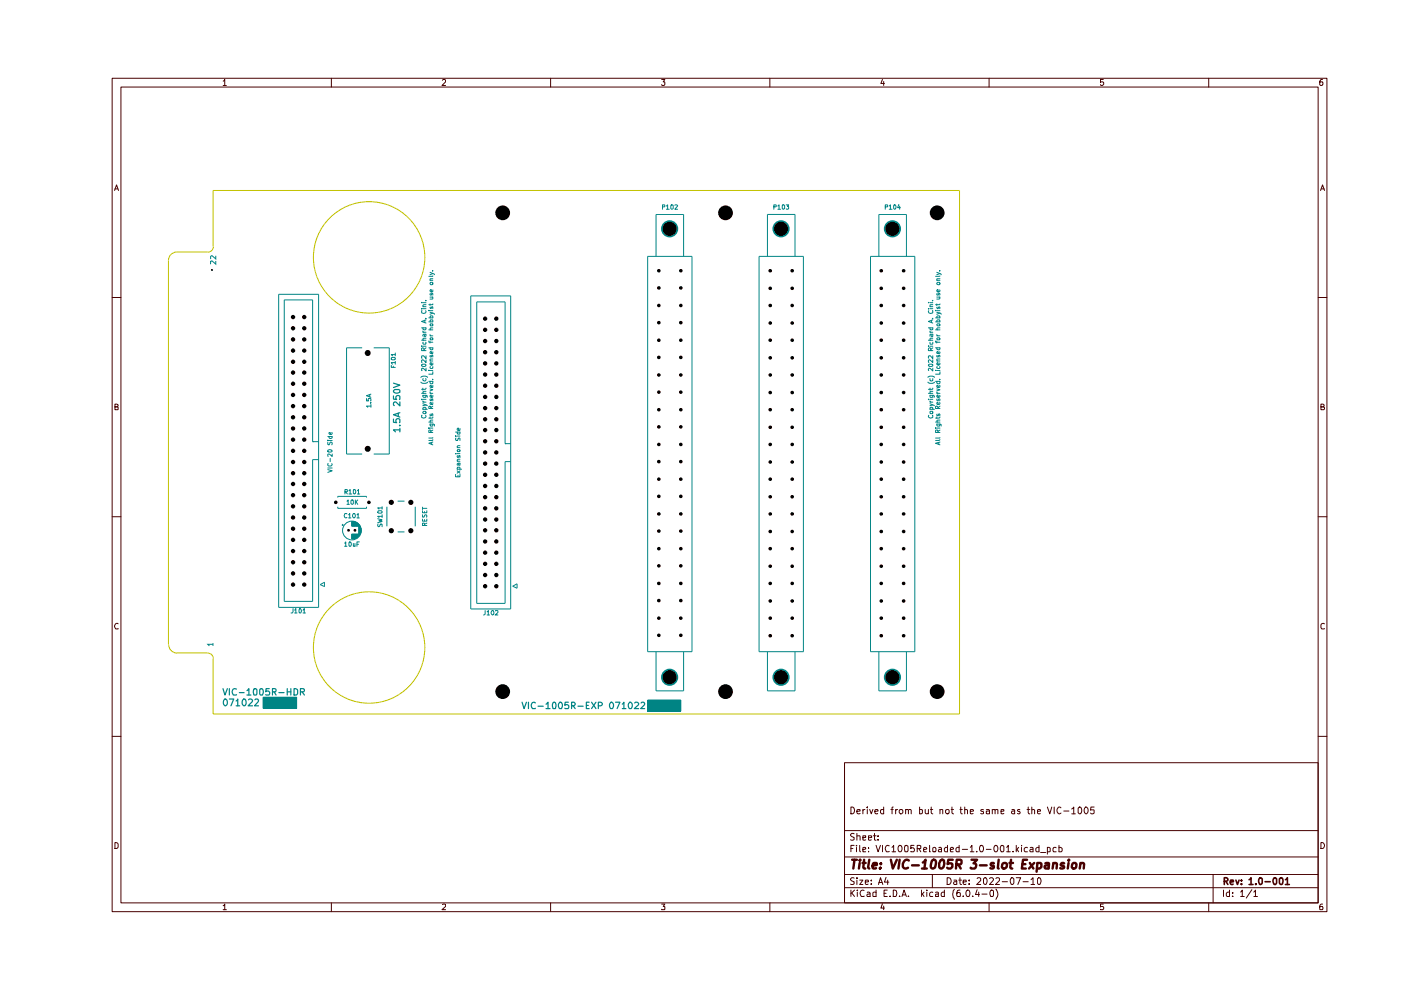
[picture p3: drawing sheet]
<svg xmlns="http://www.w3.org/2000/svg" width="297mm" height="210mm" viewBox="0 0 297 210" stroke-linecap="round" stroke-linejoin="round" font-family="sans-serif">
<g fill="none" stroke="#480000" stroke-width=".21">
<path d="M23.8 16.6h257.5v176.7h-257.5zM25.6 18.5h253.9v172.9h-253.9zM47.3 17.2l.4-.4v1.3M47.3 18.1h.7M70.3 16.6v1.9M93.8 17l.2-.2h.3l.2 .2v.4l-.8 .7h.8M116.7 16.6v1.9M140.3 16.8h.7l-.4 .6h.4v.5l-.2 .2h-.4l-.1-.2M163.2 16.6v1.9M187.1 16.8l-.3 .9h.7M187.4 17.3v.8M209.7 16.6v1.9"/>
<path d="M233.9 16.8h-.6v.6h.5l.2 .1v.4l-.2 .2-.5-.2M256.3 16.6v1.9M280.4 16.8l-.4 .1-.2 .3v.7l.2 .2 .4-.1v-.6h-.5l-.1 .1M24.3 40.4l.4-1.2 .4 1.2M24.4 40h.6M280 40.4l.4-1.2 .4 1.2M280.1 40h.6M23.8 63.1h1.8M279.5 63.1h1.8M24.4 86.3h.4l.2-.3v-.2l-.6-.1v1.2h.6v-.5l-.2-.1M280.1 86.3l.6-.1v-.4l-.6-.1v1.2h.6l.1-.5-.3-.1M23.8 109.6h1.8"/>
<path d="M279.5 109.6h1.8M25 132.2h-.1a.66 .66 0 0 0-.6 .4 .66 .66 0 0 0 .2 .7h.5M280.8 132.2h-.3l-.4 .3v.6l.1 .2h.6M23.8 156.1h1.8M279.5 156.1h1.8M24.4 178.6a.52 .52 0 0 1 .6 .4v.6a.52 .52 0 0 1-.6 .3zM179.1 161.7h100.4v29.7h-100.4zM179.1 176.1h100.4M180.4 171.1a.72 .72 0 0 1 .8 .7 .72 .72 0 0 1-.8 .8zM180.4 179.9h.4M181.1 179.2h-.7v1.4M181.1 176.8l-.5-.1-.3 .3 .3 .4 .5 .1v.5l-.3 .1h-.5"/>
<path d="M181.6 179.2v.1M181.6 179.7v.9M181.7 177.3l.6-.1 .1 .9M181.7 172h.7v-.3l-.5-.1-.2 .2 .1 .7h.6M181.7 176.7v1.4M182.3 179.2v1.2l.1 .2M183 177.6l.5-.1v-.3h-.5v.9h.5M183 171.6v1M183.4 171.6l-.4 .3M183.9 171.1v.2M183.9 171.6v1M184.1 179.7v.2"/>
<path d="M184.1 177.6l.7-.1-.1-.3h-.6v.9h.6M184.4 171.6l.3 1 .4-1M185.2 177.2h.5M185.4 176.7v1.4h.3M185.5 172h.7l-.2-.4-.5 .2v.5l.2 .3 .4-.1M185.7 179.2l.5 1.4 .5-1.4M186.2 178v.1M186.2 177.2v.2M187.1 179.2v1.4M187.4 171.7l-.5-.1-.2 .3v.4l.2 .3 .5-.1M187.4 171.1v1.5M188.5 179.3a.61 .61 0 0 0-.7 .2 .61 .61 0 0 0 0 .8l.1 .3 .6-.1"/>
<path d="M188.9 171.6h.5M189.1 179.7l.4-.5v1.4M189.4 171.1l-.3 .1v1.4M189.9 171.6v1M190.3 171.6l-.4 .3M190.6 179.3l.1-.1a.74 .74 0 0 1 .6 .6 .74 .74 0 0 1-.3 .8h-.3l-.3-.5zM190.7 171.7h.6l.1 .6-.2 .3h-.3l-.2-.3zM191.8 179.3l.4-.1 .3 .3v.8l-.2 .3-.5-.1zM192 171.7l.4-.1 .2 .2v.8M192 171.6v1M192.6 171.8l.2-.2 .4 .2v.8M193.8 179.2h-.7v.7l.2-.2h.3l.3 .3-.2 .6-.6-.1"/>
<path d="M194.5 179.9h.6l.1-.6-.7-.1v1.4M194.8 179.9l.4 .7M195 171.7h.6v.7l-.3 .2-.3-.1M195 171.1v1.5M196.2 171.6v.7a.37 .37 0 0 0 .3 .3 .37 .37 0 0 0 .3-.2M196.8 171.6v1M197.1 179.2v1.4h.2M197.3 171.6h.5M197.4 171.1v1.2l.4 .3M197.8 179.8l.2-.1h.4v.9l-.6-.1zM199 179.7h.5l.1 .2v.7h-.6v-.4l.6-.2M199.3 171.7h.6v.9"/>
<path d="M199.3 171.6v1M200.6 171.7a.36 .36 0 0 1 .6 .2v.6a.45 .45 0 0 1-.7-.2zM200.9 179.2v1.4h-.5l-.2-.7 .3-.2h.4M201.7 171.6h.5M201.8 171.1v1.2l.4 .3M203.4 179.2v1.4h-.6l-.1-.7 .2-.2h.5M203.5 171.6h.5M203.7 171.1v1.2l.3 .3M204.5 171.7l.4-.1 .2 .2v.8M204.5 171.1v1.5M205.7 179.7l.4-.5v1.4M205.7 172h.7l-.1-.3h-.6v.8h.6"/>
<path d="M207.8 179.3l.2-.1a.74 .74 0 0 1 .6 .6 .74 .74 0 0 1-.3 .8h-.4l-.1-.3-.1-.6zM208.5 171.7l-.3-.1-.3 .2 .6 .3v.4h-.6M209.1 171.7l.4-.1 .3 .2v.8M209.8 172h-.7v.5h.7M210.4 171.7h.6v.9M210.4 171.6v1M210.9 179.3l.2-.1a.74 .74 0 0 1 .5 .6 .74 .74 0 0 1-.3 .8h-.3l-.2-.3-.1-.6zM211 171.8l.2-.2 .4 .1v.9M212.2 179.3l.3-.1 .3 .3v.8l-.1 .3h-.5l-.1-.5zM212.2 172h.6v-.3h-.6v.8h.6M213.4 179.7l.4-.5v1.4M214.5 171.7l.5-.1 .1 .2v.8"/>
<path d="M215.1 172h-.4l-.3 .2 .3 .4 .4-.1M215.5 179.2v1.4M216 179.7l-.5 .6M216.2 171.7l-.3-.1-.2 .2 .2 .2 .3 .1v.4h-.5M216.6 179.2v.1M216.6 179.7v.9M217.7 171.6h.6M217.8 179.7a.45 .45 0 0 0-.6 .2v.6l.6 .1M218 171.1v1.2l.3 .3M218.4 179.7h.6v.9h-.6v-.4l.6-.2M218.8 171.7l.4-.1 .2 .2v.8M218.8 171.1v1.5"/>
<path d="M219.9 172h.7l-.1-.4-.6 .2v.5l.3 .3 .3-.1M220.3 179.2v1.4l-.6-.1-.1-.6a.45 .45 0 0 1 .7-.2M222.1 179.7h.3l.3 .1v.7l-.6 .1M222.1 171.1l.5 1.5 .4-1.5M222.1 179.7v1.4M223.5 171.1v1.5M223.9 179.7h-.4l-.2 .2v.7h.6M224.5 179.2v1.4l.6-.1 .1-.6a.45 .45 0 0 0-.7-.2M224.9 171.3a.55 .55 0 0 0-.7 0 .55 .55 0 0 0-.1 .7l.2 .3a.37 .37 0 0 0 .3 .3 .37 .37 0 0 0 .3-.2M225.5 172h1.1M227.2 171.5l.5-.4v1.5M227.2 172.6h.8"/>
<path d="M228.8 171.1a.78 .78 0 0 1 .6 .6 .78 .78 0 0 1-.2 .8l-.4 .1-.2-.3v-.9zM229.9 171.4l.3-.3a.76 .76 0 0 1 .5 .7 .76 .76 0 0 1-.5 .8 .99 .99 0 0 1-.3-1.2zM232 171.1h-.7l-.1 .7 .7-.1 .1 .7-.3 .2h-.3l-.2-.2M280.1 178.6a.65 .65 0 0 1 .7 .7 .65 .65 0 0 1-.7 .6zM47.3 192l.4-.3v1.2M47.3 192.9h.7M70.3 191.4v1.9M93.8 191.8h.7v.4l-.8 .7h.8M116.7 191.4v1.9M140.3 191.7h.7l-.4 .5 .4 .1v.5h-.7M163.2 191.4v1.9M179.1 188.2h100.4"/>
<path d="M179.1 185.4h100.4M179.1 181.7h100.4M180.4 188.7v1.4M180.6 189.3l.6 .8M181.1 186.2l-.5-.1-.3 .3 .3 .4 .5 .1v.5l-.3 .1h-.5M181.2 188.7l-.8 .8M181.7 186.1v.2M181.7 186.6v.9M181.8 188.7v.1M181.8 189.1v1M182.3 186.6h.7l-.7 .9h.7M183 180.2l.5-.2v-.3h-.5v.9h.5"/>
<path d="M183.2 188.8a.62 .62 0 0 0-.7 .2 .62 .62 0 0 0-.1 .7l.2 .4 .6-.1M183.5 187l.6-.1v-.3h-.6v.2v.7h.6M183.9 189.2l.3-.1 .3 .3v.7h-.6l-.1-.4 .7-.2M184.1 180.5v.1M184.7 187.4v.1M184.7 186.6v.2M185.7 188.7v1.4h-.5l-.1-.8 .2-.2 .4 .1M186.3 187.5l.4-1.4 .5 1.4M186.3 187.1h.7M187.1 191.6l-.3 .9h.7M187.4 192.1v.8M187.4 189.4h.5"/>
<path d="M187.9 186l-.4 1h1M188.1 188.7h-.7v1.4h.7M188.2 186.6v.9M188.7 190v.1M189.1 180.6h.8M189.4 188.7l.7 .2v.6l-.2 .6h-.5zM190.7 190v.1M191.2 190.1l.5-1.4 .5 1.4M191.3 189.7h.7M192.6 190v.1M195.4 188.7v1.4M195.6 189.6l.3 .5"/>
<path d="M195.8 180.2l.7-.2-.1-.3h-.4l-.2 .2 .1 .7h.5M195.9 189.1l-.5 .6M196.5 188.7v.1M196.5 189.1v1M197.7 185.4v2.8M197.8 189.2l-.4-.1-.3 .4 .2 .6h.5M198.4 189.2h.6v.9h-.6v-.4l.6-.2M200.2 188.7v1.4h-.5l-.2-.3 .1-.5 .3-.2 .3 .1M200.8 186.1a.73 .73 0 0 1 .9 .7 .73 .73 0 0 1-.9 .7zM201.5 180.2l.7-.2-.2-.3h-.4l-.1 .7 .1 .2h.5M202.3 186.6h.5v.9M202.3 188.6a1.8 1.8 0 0 0 0 2.1"/>
<path d="M202.8 186.9h-.5l-.1 .3 .1 .3h.5M203.3 186.6h.6M203.5 186.1v1.2l.4 .2M203.5 188.7l-.4 .1a1.18 1.18 0 0 0-.2 1.3h.6l.1-.7-.5-.2-.3 .3M204 180.1h1.1M204.2 187l.7-.1-.1-.3h-.5l-.1 .2 .1 .7h.5M204.2 190v.1M205 188.8l.1-.1a.84 .84 0 0 1 .4 1.4h-.5l-.1-.3-.1-.6zM205.5 187.4v.1M205.5 186.6v.2M205.7 180.6h.8M206.2 190v.1"/>
<path d="M207.1 180.5v.1M207.2 186.3l.1-.2 .5 .1 .1 .5-.8 .8h.8M207.2 188.6l-.4 1.1h.9M207.5 189.1v1M208.2 189.6h1.1M208.5 186.4l.4-.3a.8 .8 0 0 1 .4 .7 .8 .8 0 0 1-.4 .7l-.4-.3zM209.1 180.1h1M209.7 191.4v1.9M209.8 186.3l.6-.2 .2 .3v.3l-.8 .8h.8M210 188.8l.4-.1 .2 .3v.8l-.1 .3h-.5v-.3l-.1-.6zM211.1 186.3l.2-.2 .5 .1 .1 .5-.8 .8h.8M211.1 188.6a1.52 1.52 0 0 1 0 2.1"/>
<path d="M212.5 186.9h1.1M213.4 180.6h.8M214.4 186.2l.3-.1 .3 .3v.8l-.3 .3a.84 .84 0 0 1-.3-1.3zM214.8 180.5v.1M215.5 186.1h.9l-.6 1.4M215.6 180.1l.4 .5M216.9 186.9h1.1M218.6 186.5l.4-.4v1.4M218.6 187.5h.8M220.2 186.1a.75 .75 0 0 1 .5 .7 .75 .75 0 0 1-.5 .7l-.3-.3v-.8zM220.6 180.8h1.1M233.9 191.7h-.6v.6l.5-.1 .2 .2v.3l-.2 .2-.5-.1"/>
<path d="M256.3 191.4v1.9M257.2 185.4v6M259.4 188.7v1.4M260.7 188.7v1.4h-.5l-.2-.3 .1-.5 .2-.2 .4 .1M261.4 190v.1M261.4 189.2v.2M263 189.1l.4-.4v1.4M263 190.1h.8M265.4 188.6l-1.2 1.8M265.8 189.1l.4-.4v1.4M265.8 190.1h.8M280.4 191.7l-.4 .1-.2 .2v.8l.6 .1v-.7h-.5l-.1 .2"/>
</g>
<g fill="none" stroke="#480000" stroke-width=".34">
<path d="M259.6 186.9h.5l.2-.3v-.2l-.2-.3h-.5v1.4M259.9 186.9l.4 .6M260.8 187l.7-.1-.1-.3h-.5l-.1 .2 .1 .7h.5M262 186.6l.4 .9 .3-.9M263.2 187.4v.1M263.2 186.6v.2M264.8 186.5l.4-.4v1.4M264.8 187.5h.9M266.3 187.4v.1M267 186.2l.3-.1 .3 .3v.8l-.3 .3a.9 .9 0 0 1-.3-1.3zM268.2 186.9h1.1M270.1 186.2l.3-.1 .3 .3v.8l-.3 .3a.84 .84 0 0 1-.3-1.3z"/>
<path d="M271.4 186.2l.2-.1a.8 .8 0 0 1 .4 .7 .8 .8 0 0 1-.4 .7l-.3-.3v-.8zM272.5 186.5l.5-.4v1.4M272.5 187.5h.9"/>
</g>
<g fill="none" stroke="#480000" stroke-width=".51">
<path d="M180.7 182.3h1M181.2 182.3l-.3 1.8M182.3 183l-.2 1.1M182.4 182.3l-.1 .2 .1-.1v-.1l-.1 .2M182.9 183h.6M183.2 182.3l-.2 1.6 .5 .2M184.3 182.3l-.2 1.6 .2 .2M185 183.6l.9-.2v-.4h-.6l-.2 .2v.9h.6M186.7 184l-.1 .1h-.1l.2-.1-.1 .1M186.8 183v.2M188.9 182.3l.4 1.8 .8-1.8M190.7 182.3l-.2 1.8"/>
<path d="M192.7 182.5l-.1-.1a.68 .68 0 0 0-.9 .2l-.3 .5 .1 .8a.7 .7 0 0 0 1 .1M193.4 183.5h1.4M195.5 184.1h1M195.7 182.9l.5-.6-.2 1.8M197.6 182.5l.5-.2a1.19 1.19 0 0 1-.2 1.8h-.4a1.61 1.61 0 0 1 .1-1.6zM199.4 182.5l.5-.2a1.12 1.12 0 0 1-.4 1.8l-.3-.1a1.61 1.61 0 0 1 .2-1.5zM202 182.3h-.9l-.2 .9 .3-.2 .6 .1 .1 .7a.72 .72 0 0 1-1 .3l-.1-.1M202.8 183.3l.9-.1 .2-.2v-.5l-.3-.2h-.8l-.1 1.8M203.2 183.3l.5 .8M206 182.3h1.2l-.8 .7 .4 .1 .2 .3-.2 .6-.2 .1h-.6l-.2-.1M207.8 183.5h1.4M210.7 183h-.4l-.3 .2 .2 .4h.5l-.1 .5h-.6"/>
<path d="M211.7 182.3l-.1 1.6 .1 .2M212.6 183.1l.3-.1 .5 .1v.7l-.2 .3h-.4l-.3-.1zM214 183h.8M214.4 182.3l-.2 1.6 .4 .2M216.7 183.2h.7M217.7 182.3h-.8l-.3 1.8h.9M218.3 183l.8 1.1M219.3 183l-1.1 1.1M219.9 183h.8l.1 .8a.65 .65 0 0 1-.9 .3M219.9 183l-.1 1.8M221.6 183h.8l-.1 1.1M222.4 183.4l-.8 .2a.36 .36 0 0 0 .1 .5h.6"/>
<path d="M223.3 183.1l.3-.1h.4v1.1M223.3 183l-.1 1.1M225.6 183h-.4l-.3 .3 .2 .3h.4l.1 .3a.6 .6 0 0 1-.8 .2M226.6 183l-.2 1.1M226.6 182.3v.2l.1-.1-.1-.1v.2M227.4 183.1l.3-.1h.3l.2 .1v.7l-.2 .3h-.4l-.3-.1zM229.1 183.1l.2-.1h.5v1.1M229.1 183l-.2 1.1"/>
</g>
<g fill="none" stroke="#c2c200" stroke-width=".21">
<path d="M44 53.4h-6.5a1.77 1.77 0 0 0-1.8 1.8v81.5M44 53.5a1.18 1.18 0 0 0 1.2-1.2v-11.9h158.2v111h-158.2v-11.8M35.8 136.7a1.77 1.77 0 0 0 1.7 1.8M37.5 138.4h6.5M44.1 138.5a1.18 1.18 0 0 1 1.1 1.2"/>
<circle cx="78.3" cy="54.6" r="11.8"/>
<circle cx="78.3" cy="137.3" r="11.8"/>
</g>
<path d="M160.9 54.4v83.8M137.3 138.2v-83.8h9.4v83.8" fill="none" stroke="#008484" stroke-width=".21"/>
<circle cx="165.6" cy="143.6" r="1.82" fill="#008484"/>
<path d="M162.7 138.2v8.3h5.9v-8.3" fill="none" stroke="#008484" stroke-width=".21"/>
<circle cx="189.2" cy="48.5" r="1.82" fill="#008484"/>
<path d="M184.6 54.4h9.4M186.3 45.5h5.9v8.9M187.7 43.9h.4l.1-.4-.5-.1v1M188.5 43.7l.3-.3v1M188.5 44.4h.6M189.6 43.4a.47 .47 0 0 1 .4 .5 .47 .47 0 0 1-.4 .5l-.1-.2zM190.6 43.3l-.3 .7h.6M190.7 43.7v.7" fill="none" stroke="#008484" stroke-width=".21"/>
<circle cx="189.2" cy="143.6" r="1.82" fill="#008484"/>
<path d="M186.3 45.5v8.9M184.6 138.2h9.4M186.3 138.2v8.3h5.9v-8.3" fill="none" stroke="#008484" stroke-width=".21"/>
<circle cx="165.6" cy="48.5" r="1.82" fill="#008484"/>
<g fill="none" stroke="#008484" stroke-width=".21">
<path d="M160.9 54.4h9.4v83.8h-9.4M162.7 54.4v-8.9h5.9v8.9M164.1 43.9h.4l.1-.4-.5-.1v1M164.9 43.7l.3-.3v1M164.9 44.4h.6M165.9 43.4l.5 .2v.6l-.3 .2-.3-.2zM166.7 43.4h.5l-.3 .4 .3 .1v.4h-.5M184.6 54.4v83.8M194 54.4v83.8M198.6 57.7l.9 .4v.2M198.6 59.4h.7M199.2 57.4h.1"/>
<path d="M199.3 59.1h-.6l-.1 .3h.2M199.3 58.5l-.9 .1M199.3 58l-.7 .3M196.8 77.4l.2-.2 .8 .1a.47 .47 0 0 1-.5 .4 .47 .47 0 0 1-.5-.3zM196.8 73.4h.1M196.8 69.5h1v.3h-.6v-.3M196.8 65.4h.1M196.8 64.2h.1M196.8 72.1h1M196.9 65.9l-.1 .1a.56 .56 0 0 0 1 .3l-.1-.4M197.2 72.6l.1 .4h.4l.1-.4M197.2 70.2l.1 .2"/>
<path d="M197.2 73.4h.6M197.2 70.4h.6M197.2 65.4h.6M197.2 65h.6M197.2 64.2h.6M197.3 74.3v-.5l-.3-.1-.2 .6h1M197.3 70.9l.1 .4h.4v-.4h-.5l-.1 .4M197.5 67.9v.5M197.7 67.6h.1M197.7 63.8h.1M197.8 78.1v.6l-.7-.6-.3 .1 .1 .4M197.8 76.3v.6l-.7-.6-.3 .2 .1 .4"/>
<path d="M197.8 75.4v.6l-.5-.6h-.4v.5M197.8 71.7h-.5v.4M197.8 67.8l-1 .4 1 .3M197.8 64.6h-.5v.4M197.8 73.7l-.5 .4M198.4 78.6h.1M198.4 72.3v.3h.9M198.4 65.9h.1M198.4 73.7h.9M198.4 69.9h.9M198.4 68.2h.9M198.4 67.4h.9"/>
<path d="M198.6 71.8l.2-.2h.4l.1 .3-.1 .2h-.4zM198.6 71l.3 .2M198.6 68.8l.2-.1h.4l.1 .2-.1 .2h-.4zM198.6 66.2l.7 .2 .2 .2M198.6 60l.2-.1h.4l.1 .3-.4 .2zM198.6 64.4v.4M198.6 72.3v.4M198.6 78.6h.7M198.6 76.5h.7M198.6 71.2h.7M198.6 65.9h.7M198.6 63h.7"/>
<path d="M198.7 77.7l-.1 .3 .3 .1 .4-.1-.1-.3M198.7 75.4l-.1 .2 .4 .1 .1-.4 .2 .1-.1 .3M198.7 73.7l-.1 .3 .3 .2 .4-.2-.1-.3M198.7 68.2l-.1-.2 .2-.2h.4v.4M198.7 67.4l-.1-.3 .2-.1h.4v.4M198.7 65.1l-.1 .2 .3 .1 .2-.4 .2 .2-.1 .2M198.7 62.2v.4h.3v-.4l.3 .1-.1 .3M199.2 77l.1 .2-.2 .2h-.3l-.2-.4 .3-.1 .1 .5M199.2 74.6v.3h-.5l-.1-.2 .3-.2 .1 .4M199.2 63l.1 .2-.2 .2h-.5M199.2 61.5l.1 .2-.2 .2h-.3l-.2-.3 .3-.2 .1 .5M199.3 78.8v.5h-.9"/>
<path d="M199.3 76.1h-.6l-.1 .3 .2 .1M199.3 69.5h-.5l-.2 .2 .2 .2M199.3 64.4l-.1 .2h-.8M199.3 66.4l-.7 .2M196.8 81l.3 .3h.7l.3-.3M196.8 80l.3-.2h.7l.3 .2M196.8 84.7h.1M196.8 83.4h1M196.9 88.1l-.1 .1a.56 .56 0 0 0 1 .3l-.1-.4M197.2 85.6l.9 .4M197.2 85l.1 .3M197.2 80.3v.4l.1 .1 .5-.1v-.4"/>
<path d="M197.2 85.3h.6M197.2 84.7h.6M197.2 82.3v.4M197.3 87.2h.4l.1 .4h-.6zM197.8 86.8v-.4h-.6v.4h.9M197.8 83.8l-.1 .4h-.5v-.4h.7l.2 .2-.1 .2M197.8 83h-.5v.4M197.8 82.3l-.1 .2h-.9M197.8 85.9l-.6 .1M198.4 90.8h.1M198.4 89.5h.9M198.4 80.9h.9"/>
<path d="M198.6 89.9h.8l.1 .1v.3M198.6 83.1l.3 .3M198.6 82.5l.7 .1-.7 .3M198.6 83.4h.7M198.6 90.8h.7M198.6 88.4v.3M198.7 89.9l-.1 .3 .2 .1h.4v-.4M198.7 87.8l-.1 .3h.4l.1-.4 .2 .2-.1 .2M198.7 84.6l-.1 .2 .2 .2 .2-.4h.2v.4M198.7 80.9l-.1 .3 .3 .2 .4-.2-.1-.3M198.9 91.7l-.1-.5-.4 .1v.4h.9M198.9 86.6l-.1-.4h-.4v.4h.9"/>
<path d="M199 93.8v.4M199.2 85.3l.1 .3-.2 .2h-.3l-.2-.4 .3-.1 .1 .5M199.2 83.8l.1 .3-.2 .1h-.3l-.2-.3 .3-.2 .1 .5M199.2 81.7v.4h-.5l-.1-.3 .3-.1 .1 .4M199.2 80.4h.1M199.3 93.7l-.9 .3 .9 .3M199.3 93.2l-.2 .2h-.7M199.3 92.8l-.9 .1M199.3 89.1h-.5l-.2 .1 .2 .3M199.3 88.4l-.2 .2h-.7M199.3 91.2l-.4 .2M199.3 86.1l-.4 .3"/>
<path d="M137.3 138.2h9.4"/>
</g>
<circle cx="142" cy="143.6" r="1.82" fill="#008484"/>
<path d="M139.1 138.2v8.3h5.8v-8.3M137.3 148.4h7v2.4h-7z" fill="none" stroke="#008484" stroke-width=".21"/>
<path d="M137.3 148.4h7v2.4h-7z" fill="#008484"/>
<g fill="none" stroke="#008484" stroke-width=".21">
<path d="M66.3 63.6v30M73.5 73.7v22.6h3.3M79.2 73.7h3.3v22.6h-3.3M83 77.5v.4h.8M83 75.9l.6-.1 .2 .1v.3l-.7 .1-.1-.1zM83.4 77.6v.3M83.8 76.9h-.8l.2 .3M83.8 75.2h-.8l.2 .2M83.8 74.8v.6M83.8 76.6v.6M99.8 62.7h8.5M101.1 64h6v30.1h1.2"/>
<path d="M66.3 93.6h.1M66.3 93.6h1.2M69.5 99.6l.9 .2-.9 .4M69.5 95.5a.56 .56 0 0 1 .9 .2l-.2 .1h-.5h-.2zM69.5 93.7v.5l.3 .1 .1-.4 .3-.2 .2 .2-.1 .4M69.5 93.4h.1M69.5 99.2h.9M69.5 92.5h.9M69.6 98.3l-.1 .3 .2 .2h.5l.2-.2-.1-.3M69.8 93.4h.6M69.8 92.5v.3l.1 .2 .4-.1v-.4M70 97.2v.7"/>
<path d="M70.3 91.7l.1 .2-.1 .2h-.4l-.1-.3 .2-.1 .1 .4M70.4 96.3v.5l-.6-.5-.3 .1 .1 .4M77.7 84.5v.5h.4v-.5l.5 .1v.4M78.4 83.7v.5M78.6 85.4h.1M78.6 86.1h-.9l.3 .3M78.6 83.6l-.9 .3 .9 .3M78.6 85.8v.6M71.6 105.5v-.3h6.1v.3M73.1 104.3l.5-.1v-.4h-.5v.9M73.3 104.3l.3 .4M74 104.1l.2-.3v.9"/>
<path d="M74 104.7h.6M75 103.8a.47 .47 0 0 1 .4 .4 .47 .47 0 0 1-.3 .5l-.2-.1zM75.8 104.1l.2-.3v.9M75.8 104.7h.5M84.3 106.3h1.5M88 107.4v4.2M89.6 110.1v.4h.9v-.4M89.6 109.1v.5h.3l.1-.3 .2-.2 .3 .2-.1 .3M89.6 108.3v.4h.9v-.4M89.6 107.5v.5M89.6 107.8h.9M90 111.4v-.4l-.4-.1v.5h.9"/>
<path d="M90 108.5v.2M90 110.2v.3M90.5 110.9l-.5 .3"/>
</g>
<path d="M83.4 88.9v.6l.7 .1-.2-.6 .3-.2 .5 .1v.7M83.4 83.9v.7l.7 .1-.2-.6 .3-.2h.5v.8M83.4 82.8l.3-.2h.8l.3 .2v.4a.84 .84 0 0 1-1.4-.4zM83.4 81.2l1.4 .5-1.4 .5M84.4 87.6v.7M84.7 90.2h.1M84.8 91.1h-1.4l.4 .5M84.8 87.5l-1.4 .4 1.4 .5M84.8 85.2v.9l-1-.9-.4 .3v.3l.2 .2M84.8 90.8v.8" fill="none" stroke="#008484" stroke-width=".25"/>
<circle cx="142" cy="48.5" r="1.82" fill="#008484"/>
<g fill="none" stroke="#008484" stroke-width=".21">
<path d="M45.7 55.3v.7l-.7-.7-.4 .1 .1 .5M45.7 54.2v.7l-.7-.7-.4 .2 .1 .5M91.2 57.7l.8 .4 .1 .2M91.2 59.4h.6M91.3 59.9h.4l.1 .4-.5 .1-.1-.2zM91.7 57.4h.1M91.8 59.1h-.5v.3M91.8 58.5l-.9 .1M91.8 58l-.6 .3M139.1 54.4v-8.9h5.8v8.9M140.4 43.9h.5l.1-.4-.6-.1v1M141.3 43.7l.2-.3v1"/>
<path d="M141.3 44.4h.6M142.3 43.4h.3l.1 .2v.6l-.2 .2-.3-.2zM143.1 43.5l.4-.1 .2 .2-.6 .8h.6M59.1 62.4h8.4v66.4h-8.4zM66.3 63.6h-6v63.9h6v-30h1.2M73.5 73.7h3.3M89.4 77.3l.8-.1 .1 .2a.47 .47 0 0 1-.5 .3 .47 .47 0 0 1-.4-.4zM89.4 73.4h.1M89.4 65.4h.1M89.4 64.2h.1M89.4 72.1h.9M89.4 69.5h.9"/>
<path d="M89.5 65.9l-.1 .4a.48 .48 0 0 0 .6 .1 .48 .48 0 0 0 .2-.5M89.6 70.2l.3 .2M89.6 73.4h.7M89.6 70.4h.7M89.6 65.4h.7M89.6 65h.7M89.6 64.2h.7M89.7 72.6l-.1 .2 .2 .2h.4v-.4M89.7 69.5l-.1 .3 .3 .1 .4-.1-.1-.3M89.9 74.3l-.1-.5h-.4v.5h.9M89.9 70.9l.2 .5 .2-.2-.1-.3M90.1 67.9v.5"/>
<path d="M90.2 67.6h.1M90.2 63.8h.1M90.3 78.1v.6l-.7-.6h-.2l.1 .5M90.3 76.3v.6l-.7-.6-.2 .1 .1 .5M90.3 75.4v.6l-.5-.6-.4 .1 .1 .4M90.3 71.7h-.5l-.2 .2 .2 .2M90.3 70.9h-.5l-.2 .1 .1 .3M90.3 67.8l-.9 .4 .9 .3M90.3 64.6h-.5l-.2 .2 .2 .2M90.3 73.7l-.4 .4M90.9 78.6h.1M90.9 73.7h.9v.4l-.5 .1-.1-.2 .1-.3"/>
<path d="M90.9 72.3v.3h.9M90.9 68.2h.9v-.3l-.5-.1v.4M90.9 67.4h.9v-.3l-.5-.1v.4M90.9 65.9h.1M90.9 69.9h.9M91.2 71l.1 .2M91.2 66.2l.8 .3 .1 .1M91.2 64.4v.4M91.2 72.3v.4M91.2 78.6h.6M91.2 76.5h.6M91.2 71.2h.6"/>
<path d="M91.2 65.9h.6M91.2 63h.6M91.3 77.7l-.1 .3 .1 .1h.5v-.4M91.3 75.4l-.1 .2 .2 .1 .3-.4 .1 .4M91.3 71.6h.4l.1 .4-.5 .1zM91.3 68.7h.4l.1 .3-.5 .1zM91.3 65.1l-.1 .2 .1 .1 .4-.4 .1 .4M91.3 62.2v.4l.2-.1v-.3h.3v.4M91.7 63v.4h-.5M91.8 78.8v.5h-.9M91.8 77l-.1 .4h-.4l-.1-.4 .2-.1 .1 .5M91.8 76.1h-.5v.4"/>
<path d="M91.8 74.6v.3h-.5l-.1-.2 .2-.2 .1 .4M91.8 69.5h-.5l-.1 .2 .1 .2M91.8 64.4v.2h-.9M91.8 61.5l-.1 .4h-.4l-.1-.3 .2-.2 .1 .5M91.8 66.4l-.6 .2M99.8 62.7v66.4M101.1 64v63.9M108.3 62.7v66.4M89.2 81l.4 .3h.6l.5-.3M89.2 80l.4-.2h.6l.5 .2M89.4 84.7h.1M89.4 83.4h.9"/>
<path d="M89.5 88.1l-.1 .4a.48 .48 0 0 0 .6 .1 .48 .48 0 0 0 .2-.5M89.6 85.6l1 .4M89.6 85l.3 .3M89.6 83.8h.8l.2 .1v.3M89.6 86.8h1M89.6 85.3h.7M89.6 84.7h.7M89.6 82.3v.4M89.7 86.8l-.1-.3 .3-.1 .4 .1-.1 .3M89.7 83.8l-.1 .3 .2 .1h.4v-.4M89.7 80.3l-.1 .2 .3 .3 .3-.1v-.4M89.8 87.2h.4l.1 .3-.1 .2-.5-.1-.1-.2z"/>
<path d="M90.3 83h-.5l-.2 .1 .2 .3M90.3 82.3l-.1 .2h-.8M90.3 85.9l-.7 .1M90.9 90.8h.1M90.9 80.9h.9v.4l-.5 .1-.1-.2 .1-.3M90.9 89.5h.9M91.2 89.9h.7l.2 .1v.3M91.2 83.1l.1 .3M91.2 82.5l.6 .1-.6 .3M91.2 83.4h.6M91.2 90.8h.6M91.2 88.4v.3"/>
<path d="M91.3 89.9v.4h.4l.1-.4M91.3 87.8l-.1 .3h.2l.3-.4 .1 .4M91.3 84.6l-.1 .2 .1 .2 .2-.4h.3v.4M91.3 91.7v-.4l-.3-.1-.1 .5h.9M91.3 86.6v-.4h-.4v.4h.9M91.5 93.8v.4M91.7 80.4h.1M91.8 93.7l-.9 .3 .9 .3M91.8 93.2l-.1 .2h-.8M91.8 92.8l-.9 .1M91.8 89.1h-.5l-.1 .1 .1 .3M91.8 88.4l-.1 .2h-.8"/>
<path d="M91.8 85.3l-.1 .5h-.4l-.1-.4 .2-.1 .1 .5M91.8 83.8l-.1 .4h-.4l-.1-.3 .2-.2 .1 .5M91.8 81.7v.4h-.5l-.1-.3 .2-.1 .1 .4M91.8 91.2l-.5 .2M91.8 86.1l-.5 .3M96.6 96.2h.1M96.6 92.5h.1M96.6 91.6h.9v.3l-.5 .1v-.4M96.7 92.9v.5h.3l.2-.5 .3 .1v.4M96.9 99.8l.6 .5M96.9 99.5h1M96.9 97.8h.6"/>
<path d="M96.9 96.2h.6M96.9 94.9h.6M96.9 92.5h.6M97 99.5v-.4h.4l.1 .4M97 96.6l-.1 .3 .2 .1 .2-.4h.2v.4M97 95.3h.4l.1 .4-.5 .1zM97.2 98.2v.4h.3v-.4h-.4l-.2 .2 .1 .2M97.5 97.4h-.4l-.2 .1 .1 .3M97.5 94.5h-.4l-.2 .2 .1 .2M97.5 90.8l-.1 .5h-.3l-.2-.4 .3-.1 .1 .5M97.5 99.8l-.6 .5M107.1 94.1h.1"/>
<path d="M73.1 115.1l.2-.2v.9M73.1 115.8h.5M73.6 106.3l.2-.3v.9M73.6 106.9h.5M74 115.1l.2-.2a.48 .48 0 0 1 .3 .5 .48 .48 0 0 1-.4 .4zM74.4 106.2l.2-.2h.2l.1 .2v.6l-.2 .1-.3-.1zM74.6 110.5v1.1M74.7 110.5v1.1M74.8 110.5v1.1M74.9 115.2v.6l.4-.1M75 110.5v1.1M75.1 110.6v1"/>
<path d="M75.3 115.2v.6M75.3 106v.9M75.5 106.4l.3 .5M75.7 115.4h.3M75.8 106l-.5 .5M76 113.2v.5M76.1 111.2v2.4M76.2 114.9h-.5v.9M76.2 111.3v2.2M96.6 100.6v.5h.9v-.5M97.1 100.8v.3M45.2 136.6h-1.1l.3 .3"/>
<path d="M45.2 136.4v.5M62.1 129v.7l-.1 .3h-.3M62.5 129.4l.2-.4v1M62.5 130h.5M63.6 129a.48 .48 0 0 1 .3 .5 .48 .48 0 0 1-.4 .5l-.1-.7zM64.2 129.4l.3-.4v1M64.2 130h.6M68.8 123.4l-.9 .6 .9 .4M55.8 147.8h7.1v2.4h-7.1z"/>
<circle cx="74.6" cy="112.5" r="1.99"/>
</g>
<g fill="none" stroke="#008484" stroke-width=".25">
<path d="M47.3 146l.4 1.4 .5-1.4M47.7 148.2a.76 .76 0 0 1 .5 .7 .76 .76 0 0 1-.5 .7 .89 .89 0 0 1 0-1.4zM48.6 148.2h1l-.6 1.4M48.6 146v1.4M50.1 148.6l.3-.4v1.4M50.1 149.6h.7M50.2 146.1a.64 .64 0 0 0-.9 .1 .64 .64 0 0 0 0 .8l.2 .4 .7-.1M50.7 146.9h1.1M51.7 148.2a.78 .78 0 0 1 .6 .6 .78 .78 0 0 1-.3 .8h-.2a.8 .8 0 0 1-.5-.6 .8 .8 0 0 1 .4-.8zM52.4 146.4l.4-.4v1.4M52.4 147.4h.8M52.7 148.4l.2-.2h.3l.3 .4-.9 1h.9"/>
<path d="M53.8 146.1l.3-.1 .4 .3v.8l-.2 .3-.5-.1zM54 148.4l.2-.2h.4l.2 .4-.8 1h.8M55.1 146.1l.3-.1a.89 .89 0 0 1 .3 1.4h-.5l-.1-.3zM57.1 146h-.7l-.1 .7 .6-.2 .3 .3-.1 .5h-.8M57.8 146.7l.6-.1a.36 .36 0 0 0-.1-.6h-.5v1.4M58.1 146.7l.4 .7M59.1 146.9h1.1M60.9 146v1.4M60.9 146.7h.8M61.7 146v1.4M62.3 146h.4l.4 .3v.7l-.2 .4h-.6zM63.7 146.7h.7l.1-.3v-.3l-.8-.1v1.4"/>
<path d="M64 146.7l.5 .7"/>
</g>
<path d="M55.8 147.8h7.1v2.4h-7.1z" fill="#008484"/>
<g fill="none" stroke="#008484" stroke-width=".21">
<path d="M108.3 97.9h-1.2v30h-6M71.6 107.4v.4h6.1v-.4M72.5 111.3h.4M72.6 111.1v.4M73.6 109l-.5-.1a.48 .48 0 0 0-.1 .6 .48 .48 0 0 0 .6 .2M73.9 109.1l.3-.2v.9M73.9 109.8h.5M74.6 113.2v1.1M74.7 110.5v1.1M74.7 113.2v1.1M74.8 110.5v1.1M74.8 113.2v1.1"/>
<path d="M74.9 108.9a.47 .47 0 0 1 .5 .4 .47 .47 0 0 1-.4 .5 .61 .61 0 0 1-.1-.9zM74.9 110.5v1.1M74.9 113.2v1.1M75 110.5v1.1M75 113.2v1.1M75.1 110.6v1M75.1 113.2v1.1M75.2 110.6v1M75.2 113.2v1.1M75.3 110.6v1M75.3 113.2v1M75.3 110.7v.9"/>
<path d="M75.4 110.7v.9M75.4 113.2v.9M75.5 110.7v.9M75.5 113.2v.9M75.6 110.7v.9M75.6 113.2v.9M75.7 109.1l.2-.2v.9M75.7 110.8v.8M75.7 113.2v.8M75.7 109.8h.5M75.8 110.8v.8M75.8 113.2v.8"/>
<path d="M75.8 110.9v.7M75.8 113.2v.7M75.9 111v.6M75.9 113.2v.6M76 111.1v.5M76 113.2v.5M76.2 111.3v2.2M76.3 111.4v2.1M76.4 111.5v1.8M76.4 111.7v1.4M76.5 111.9v1M80.1 110l.9 .2-.7 .2 .7 .2-.9 .2"/>
<path d="M80.2 111.1l-.1 .4 .1 .2 .3-.1a.36 .36 0 0 1 .1-.4 .36 .36 0 0 1 .4 0v.5M80.2 108.4l.6-.1 .2 .4-.8 .1-.1-.2zM81 109.5h-.9l.2 .2M81 107.7h-.9l.2 .2M81 107.4v.5M81 109.1v.6M82 107.4v4.2M84.3 112.8h1.5M68.8 123.4v1M99.8 129.1h8.5M102.9 129.5v.7l-.4 .2M103.3 129.7l.2-.2v.9"/>
<path d="M103.3 130.4h.5M104.3 129.5a.47 .47 0 0 1 .4 .4 .47 .47 0 0 1-.3 .5 .61 .61 0 0 1-.1-.9zM105.1 129.5h.4l.1 .4-.6 .5h.6M108.7 124.3l.9-.5v.9z"/>
</g>
<g fill="none" stroke="#008484" stroke-width=".25">
<path d="M110.7 148.9l.4 1.3 .5-1.3M112 148.9v1.3M113.5 149.1a.53 .53 0 0 0-.7-.1 .53 .53 0 0 0-.2 .6l.3 .6h.6M114.1 149.7h1.1M115.8 149.3l.4-.4v1.3M115.8 150.2h.8M117.2 149.1l.3-.2a.82 .82 0 0 1 .2 1.3h-.5zM118.7 148.9a.78 .78 0 0 1 .6 .6 .78 .78 0 0 1-.2 .7h-.5l-.1-.2a.85 .85 0 0 1 .2-1.1zM120.5 148.9h-.7l-.1 .7 .1-.1a.52 .52 0 0 1 .8 .1l-.2 .6h-.7M121.2 149.6h.5l.2-.2v-.3l-.2-.2h-.5v1.3M121.5 149.6l.4 .6M122.5 149.7h1.1"/>
<path d="M124.3 149.6h.4M124.9 148.9h-.6v1.3h.6M125.4 148.9l1 1.3M126.4 148.9l-1 1.3M126.9 149.6h.6l.2-.5-.3-.2h-.5v1.3M129.6 148.9a.78 .78 0 0 1 .2 1.3h-.3l-.2-.2a.85 .85 0 0 1 .3-1.1zM130.5 148.9h.9l-.6 1.3M131.9 149.3l.4-.4v1.3M131.9 150.2h.8M133.5 148.9a.78 .78 0 0 1 .3 1.3h-.3l-.2-.2a.85 .85 0 0 1 .2-1.1zM134.6 149.1l.1-.2h.4l.3 .4-.9 .9h.9M135.9 149.1l.2-.2h.3l.3 .4-.9 .9h.9"/>
</g>
<g fill="#000">
<path d="M44.8 57l.4 .2-.2 .2-.3-.2zM73.7 112.2h.4v.5h-.4zM75.1 112.2h.4v.5h-.4z"/>
<circle cx="106.6" cy="45.1" r="1.57"/>
<circle cx="139.7" cy="57.4" r=".38"/>
<circle cx="142" cy="48.5" r="1.48"/>
<circle cx="144.3" cy="57.4" r=".38"/>
<circle cx="153.8" cy="45.1" r="1.57"/>
<circle cx="163.3" cy="57.4" r=".38"/>
<circle cx="165.6" cy="48.5" r="1.48"/>
<circle cx="168" cy="57.4" r=".38"/>
<circle cx="186.8" cy="57.4" r=".38"/>
<circle cx="189.2" cy="48.5" r="1.48"/>
<circle cx="191.6" cy="57.4" r=".38"/>
<circle cx="198.7" cy="45.1" r="1.57"/>
<circle cx="62.1" cy="76.7" r=".47"/>
<circle cx="62.1" cy="74.3" r=".47"/>
<circle cx="62.1" cy="72" r=".47"/>
<circle cx="62.1" cy="67.2" r=".47"/>
<circle cx="62.1" cy="69.6" r=".47"/>
<circle cx="62.1" cy="79" r=".47"/>
<circle cx="64.5" cy="74.3" r=".47"/>
<circle cx="64.5" cy="72" r=".47"/>
<circle cx="64.5" cy="76.7" r=".47"/>
<circle cx="64.5" cy="67.2" r=".47"/>
<circle cx="64.5" cy="69.6" r=".47"/>
<circle cx="64.5" cy="79" r=".47"/>
<circle cx="78" cy="74.8" r=".64"/>
<circle cx="102.9" cy="77" r=".47"/>
<circle cx="102.9" cy="79.4" r=".47"/>
<circle cx="102.9" cy="74.7" r=".47"/>
<circle cx="102.9" cy="67.6" r=".47"/>
<circle cx="102.9" cy="72.3" r=".47"/>
<circle cx="102.9" cy="69.9" r=".47"/>
<circle cx="105.2" cy="77" r=".47"/>
<circle cx="105.2" cy="74.7" r=".47"/>
<circle cx="105.2" cy="79.4" r=".47"/>
<circle cx="105.2" cy="69.9" r=".47"/>
<circle cx="105.2" cy="72.3" r=".47"/>
<circle cx="105.2" cy="67.6" r=".47"/>
<circle cx="139.7" cy="75.8" r=".38"/>
<circle cx="139.7" cy="61" r=".38"/>
<circle cx="139.7" cy="64.8" r=".38"/>
<circle cx="139.7" cy="72.1" r=".38"/>
<circle cx="139.7" cy="79.5" r=".38"/>
<circle cx="139.7" cy="68.4" r=".38"/>
<circle cx="144.3" cy="75.8" r=".38"/>
<circle cx="144.3" cy="61" r=".38"/>
<circle cx="144.3" cy="72.1" r=".38"/>
<circle cx="144.3" cy="64.8" r=".38"/>
<circle cx="144.3" cy="79.5" r=".38"/>
<circle cx="144.3" cy="68.4" r=".38"/>
<circle cx="163.3" cy="75.9" r=".38"/>
<circle cx="163.3" cy="72.1" r=".38"/>
<circle cx="163.3" cy="64.8" r=".38"/>
<circle cx="163.3" cy="68.5" r=".38"/>
<circle cx="163.3" cy="61.1" r=".38"/>
<circle cx="163.3" cy="79.5" r=".38"/>
<circle cx="168" cy="68.5" r=".38"/>
<circle cx="168" cy="64.8" r=".38"/>
<circle cx="168" cy="61.1" r=".38"/>
<circle cx="168" cy="72.1" r=".38"/>
<circle cx="168" cy="75.9" r=".38"/>
<circle cx="168" cy="79.5" r=".38"/>
<circle cx="186.8" cy="61.1" r=".38"/>
<circle cx="186.8" cy="64.8" r=".38"/>
<circle cx="186.8" cy="72.1" r=".38"/>
<circle cx="186.8" cy="75.9" r=".38"/>
<circle cx="186.8" cy="68.5" r=".38"/>
<circle cx="186.8" cy="79.5" r=".38"/>
<circle cx="191.6" cy="72.1" r=".38"/>
<circle cx="191.6" cy="75.9" r=".38"/>
<circle cx="191.6" cy="68.5" r=".38"/>
<circle cx="191.6" cy="64.8" r=".38"/>
<circle cx="191.6" cy="61.1" r=".38"/>
<circle cx="191.6" cy="79.5" r=".38"/>
<circle cx="62.1" cy="98" r=".47"/>
<circle cx="62.1" cy="93.2" r=".47"/>
<circle cx="62.1" cy="88.5" r=".47"/>
<circle cx="62.1" cy="86.1" r=".47"/>
<circle cx="62.1" cy="95.6" r=".47"/>
<circle cx="62.1" cy="90.8" r=".47"/>
<circle cx="62.1" cy="83.7" r=".47"/>
<circle cx="62.1" cy="81.4" r=".47"/>
<circle cx="64.5" cy="98" r=".47"/>
<circle cx="64.5" cy="86.1" r=".47"/>
<circle cx="64.5" cy="88.5" r=".47"/>
<circle cx="64.5" cy="95.6" r=".47"/>
<circle cx="64.5" cy="93.2" r=".47"/>
<circle cx="64.5" cy="90.8" r=".47"/>
<circle cx="64.5" cy="81.4" r=".47"/>
<circle cx="64.5" cy="83.7" r=".47"/>
<circle cx="78" cy="95.2" r=".64"/>
<circle cx="102.9" cy="86.5" r=".47"/>
<circle cx="102.9" cy="81.8" r=".47"/>
<circle cx="102.9" cy="88.9" r=".47"/>
<circle cx="102.9" cy="84.2" r=".47"/>
<circle cx="102.9" cy="93.6" r=".47"/>
<circle cx="102.9" cy="95.9" r=".47"/>
<circle cx="102.9" cy="91.2" r=".47"/>
<circle cx="102.9" cy="98.3" r=".47"/>
<circle cx="105.2" cy="81.8" r=".47"/>
<circle cx="105.2" cy="84.2" r=".47"/>
<circle cx="105.2" cy="86.5" r=".47"/>
<circle cx="105.2" cy="88.9" r=".47"/>
<circle cx="105.2" cy="95.9" r=".47"/>
<circle cx="105.2" cy="91.2" r=".47"/>
<circle cx="105.2" cy="93.6" r=".47"/>
<circle cx="105.2" cy="98.3" r=".47"/>
<circle cx="139.7" cy="90.5" r=".38"/>
<circle cx="139.7" cy="86.9" r=".38"/>
<circle cx="139.7" cy="83.1" r=".38"/>
<circle cx="139.7" cy="97.9" r=".38"/>
<circle cx="139.7" cy="94.2" r=".38"/>
<circle cx="144.3" cy="90.5" r=".38"/>
<circle cx="144.3" cy="86.9" r=".38"/>
<circle cx="144.3" cy="83.1" r=".38"/>
<circle cx="144.3" cy="94.2" r=".38"/>
<circle cx="144.3" cy="97.9" r=".38"/>
<circle cx="163.3" cy="86.9" r=".38"/>
<circle cx="163.3" cy="94.2" r=".38"/>
<circle cx="163.3" cy="98" r=".38"/>
<circle cx="163.3" cy="90.6" r=".38"/>
<circle cx="163.3" cy="83.2" r=".38"/>
<circle cx="168" cy="94.2" r=".38"/>
<circle cx="168" cy="98" r=".38"/>
<circle cx="168" cy="86.9" r=".38"/>
<circle cx="168" cy="90.6" r=".38"/>
<circle cx="168" cy="83.2" r=".38"/>
<circle cx="186.8" cy="94.2" r=".38"/>
<circle cx="186.8" cy="98" r=".38"/>
<circle cx="186.8" cy="86.9" r=".38"/>
<circle cx="186.8" cy="90.6" r=".38"/>
<circle cx="186.8" cy="83.2" r=".38"/>
<circle cx="191.6" cy="98" r=".38"/>
<circle cx="191.6" cy="94.2" r=".38"/>
<circle cx="191.6" cy="86.9" r=".38"/>
<circle cx="191.6" cy="90.6" r=".38"/>
<circle cx="191.6" cy="83.2" r=".38"/>
<circle cx="62.1" cy="105" r=".47"/>
<circle cx="62.1" cy="100.3" r=".47"/>
<circle cx="62.1" cy="107.4" r=".47"/>
<circle cx="62.1" cy="102.6" r=".47"/>
<circle cx="62.1" cy="119.2" r=".47"/>
<circle cx="62.1" cy="116.8" r=".47"/>
<circle cx="62.1" cy="112.1" r=".47"/>
<circle cx="62.1" cy="114.5" r=".47"/>
<circle cx="62.1" cy="109.7" r=".47"/>
<circle cx="64.5" cy="102.6" r=".47"/>
<circle cx="64.5" cy="105" r=".47"/>
<circle cx="64.5" cy="100.3" r=".47"/>
<circle cx="64.5" cy="107.4" r=".47"/>
<circle cx="64.5" cy="119.2" r=".47"/>
<circle cx="64.5" cy="109.7" r=".47"/>
<circle cx="64.5" cy="112.1" r=".47"/>
<circle cx="64.5" cy="114.5" r=".47"/>
<circle cx="64.5" cy="116.8" r=".47"/>
<circle cx="71.2" cy="106.5" r=".38"/>
<circle cx="78.2" cy="106.5" r=".38"/>
<circle cx="83" cy="106.5" r=".55"/>
<circle cx="83" cy="112.5" r=".55"/>
<circle cx="87.1" cy="106.5" r=".55"/>
<circle cx="87.1" cy="112.5" r=".55"/>
<circle cx="102.9" cy="117.2" r=".47"/>
<circle cx="102.9" cy="114.8" r=".47"/>
<circle cx="102.9" cy="112.4" r=".47"/>
<circle cx="102.9" cy="119.5" r=".47"/>
<circle cx="102.9" cy="103" r=".47"/>
<circle cx="102.9" cy="110.2" r=".47"/>
<circle cx="102.9" cy="107.8" r=".47"/>
<circle cx="102.9" cy="105.4" r=".47"/>
<circle cx="102.9" cy="100.7" r=".47"/>
<circle cx="105.2" cy="117.2" r=".47"/>
<circle cx="105.2" cy="112.4" r=".47"/>
<circle cx="105.2" cy="114.8" r=".47"/>
<circle cx="105.2" cy="119.5" r=".47"/>
<circle cx="105.2" cy="110.2" r=".47"/>
<circle cx="105.2" cy="107.8" r=".47"/>
<circle cx="105.2" cy="103" r=".47"/>
<circle cx="105.2" cy="105.4" r=".47"/>
<circle cx="105.2" cy="100.7" r=".47"/>
<circle cx="139.7" cy="116.3" r=".38"/>
<circle cx="139.7" cy="101.6" r=".38"/>
<circle cx="139.7" cy="105.2" r=".38"/>
<circle cx="139.7" cy="112.6" r=".38"/>
<circle cx="139.7" cy="109" r=".38"/>
<circle cx="139.7" cy="120" r=".38"/>
<circle cx="144.3" cy="116.3" r=".38"/>
<circle cx="144.3" cy="112.6" r=".38"/>
<circle cx="144.3" cy="109" r=".38"/>
<circle cx="144.3" cy="101.6" r=".38"/>
<circle cx="144.3" cy="105.2" r=".38"/>
<circle cx="144.3" cy="120" r=".38"/>
<circle cx="163.3" cy="101.6" r=".38"/>
<circle cx="163.3" cy="109" r=".38"/>
<circle cx="163.3" cy="105.3" r=".38"/>
<circle cx="163.3" cy="116.3" r=".38"/>
<circle cx="163.3" cy="112.7" r=".38"/>
<circle cx="168" cy="116.3" r=".38"/>
<circle cx="168" cy="101.6" r=".38"/>
<circle cx="168" cy="112.7" r=".38"/>
<circle cx="168" cy="109" r=".38"/>
<circle cx="168" cy="105.3" r=".38"/>
<circle cx="186.8" cy="109" r=".38"/>
<circle cx="186.8" cy="105.3" r=".38"/>
<circle cx="186.8" cy="112.7" r=".38"/>
<circle cx="186.8" cy="116.3" r=".38"/>
<circle cx="186.8" cy="101.6" r=".38"/>
<circle cx="191.6" cy="112.7" r=".38"/>
<circle cx="191.6" cy="109" r=".38"/>
<circle cx="191.6" cy="116.3" r=".38"/>
<circle cx="191.6" cy="101.6" r=".38"/>
<circle cx="191.6" cy="105.3" r=".38"/>
<circle cx="62.1" cy="124" r=".47"/>
<circle cx="62.1" cy="121.6" r=".47"/>
<circle cx="64.5" cy="121.6" r=".47"/>
<circle cx="64.5" cy="124" r=".47"/>
<circle cx="102.9" cy="121.9" r=".47"/>
<circle cx="102.9" cy="124.3" r=".47"/>
<circle cx="105.2" cy="121.9" r=".47"/>
<circle cx="105.2" cy="124.3" r=".47"/>
<circle cx="139.7" cy="134.7" r=".38"/>
<circle cx="139.7" cy="123.7" r=".38"/>
<circle cx="139.7" cy="131.1" r=".38"/>
<circle cx="139.7" cy="127.3" r=".38"/>
<circle cx="144.3" cy="134.7" r=".38"/>
<circle cx="144.3" cy="131.1" r=".38"/>
<circle cx="144.3" cy="123.7" r=".38"/>
<circle cx="144.3" cy="127.3" r=".38"/>
<circle cx="163.3" cy="123.7" r=".38"/>
<circle cx="163.3" cy="127.4" r=".38"/>
<circle cx="163.3" cy="131.1" r=".38"/>
<circle cx="163.3" cy="134.8" r=".38"/>
<circle cx="163.3" cy="120.1" r=".38"/>
<circle cx="168" cy="127.4" r=".38"/>
<circle cx="168" cy="131.1" r=".38"/>
<circle cx="168" cy="134.8" r=".38"/>
<circle cx="168" cy="123.7" r=".38"/>
<circle cx="168" cy="120.1" r=".38"/>
<circle cx="186.8" cy="134.8" r=".38"/>
<circle cx="186.8" cy="131.1" r=".38"/>
<circle cx="186.8" cy="127.4" r=".38"/>
<circle cx="186.8" cy="123.7" r=".38"/>
<circle cx="186.8" cy="120.1" r=".38"/>
<circle cx="191.6" cy="127.4" r=".38"/>
<circle cx="191.6" cy="123.7" r=".38"/>
<circle cx="191.6" cy="134.8" r=".38"/>
<circle cx="191.6" cy="131.1" r=".38"/>
<circle cx="191.6" cy="120.1" r=".38"/>
<circle cx="106.6" cy="146.6" r="1.57"/>
<circle cx="142" cy="143.6" r="1.48"/>
<circle cx="153.8" cy="146.6" r="1.57"/>
<circle cx="165.6" cy="143.6" r="1.48"/>
<circle cx="189.2" cy="143.6" r="1.48"/>
<circle cx="198.7" cy="146.6" r="1.57"/>
</g>
</svg>
